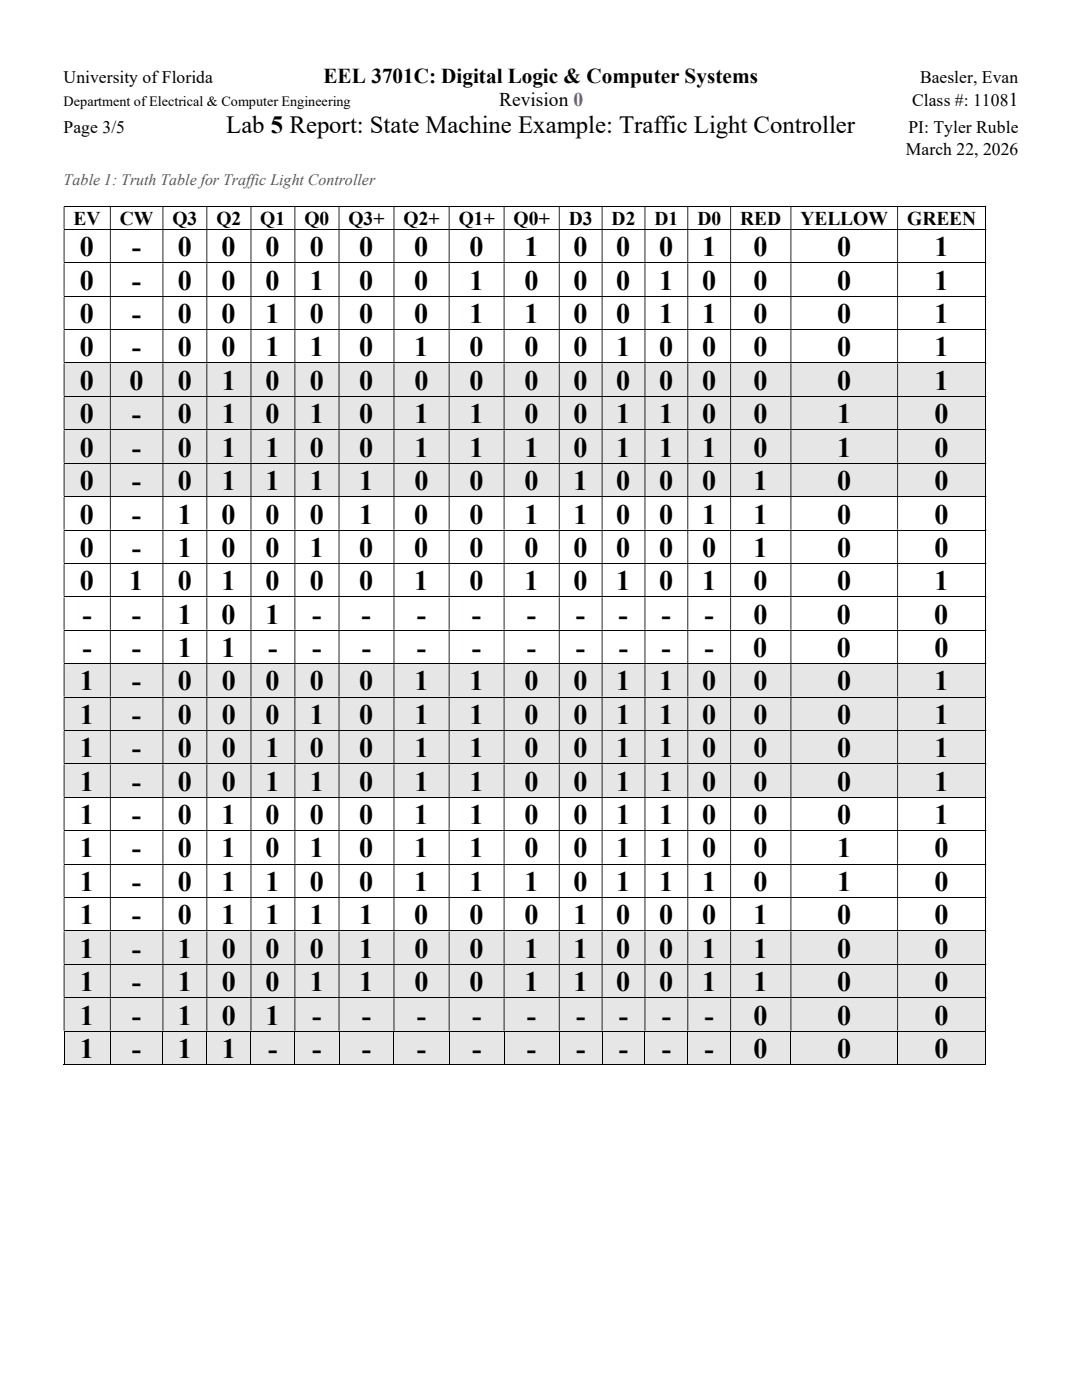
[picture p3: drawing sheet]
<svg xmlns="http://www.w3.org/2000/svg" width="216mm" height="279mm" viewBox="0 0 216 279" stroke-linecap="round" stroke-linejoin="round" font-family="sans-serif">
<defs><g id="words">
<g font-size="5.6">
<text x="16" y="51.1">0</text>
<text x="26.3" y="51.1">-</text>
<text x="35.5" y="51.1">0</text>
<text x="44.2" y="51.1">0</text>
<text x="53" y="51.1">0</text>
<text x="61.8" y="51.1">0</text>
<text x="71.7" y="51.1">0</text>
<text x="82.7" y="51.1">0</text>
<text x="93.7" y="51.1">0</text>
<text x="104.6" y="51.1">1</text>
<text x="114.4" y="51.1">0</text>
<text x="123" y="51.1">0</text>
<text x="131.5" y="51.1">0</text>
<text x="140.1" y="51.1">1</text>
<text x="150.4" y="51.1">0</text>
<text x="167.1" y="51.1">0</text>
<text x="186.4" y="51.1">1</text>
<text x="16" y="57.8">0</text>
<text x="26.3" y="57.8">-</text>
<text x="35.5" y="57.8">0</text>
<text x="44.2" y="57.8">0</text>
<text x="53" y="57.8">0</text>
<text x="61.8" y="57.8">1</text>
<text x="71.7" y="57.8">0</text>
<text x="82.7" y="57.8">0</text>
<text x="93.7" y="57.8">1</text>
<text x="104.6" y="57.8">0</text>
<text x="114.4" y="57.8">0</text>
<text x="123" y="57.8">0</text>
<text x="131.5" y="57.8">1</text>
<text x="140.1" y="57.8">0</text>
<text x="150.4" y="57.8">0</text>
<text x="167.1" y="57.8">0</text>
<text x="186.4" y="57.8">1</text>
<text x="16" y="64.5">0</text>
<text x="26.3" y="64.5">-</text>
<text x="35.5" y="64.5">0</text>
<text x="44.2" y="64.5">0</text>
<text x="53" y="64.5">1</text>
<text x="61.8" y="64.5">0</text>
<text x="71.7" y="64.5">0</text>
<text x="82.7" y="64.5">0</text>
<text x="93.7" y="64.5">1</text>
<text x="104.6" y="64.5">1</text>
<text x="114.4" y="64.5">0</text>
<text x="123" y="64.5">0</text>
<text x="131.5" y="64.5">1</text>
<text x="140.1" y="64.5">1</text>
<text x="150.4" y="64.5">0</text>
<text x="167.1" y="64.5">0</text>
<text x="186.4" y="64.5">1</text>
<text x="16" y="71.1">0</text>
<text x="26.3" y="71.1">-</text>
<text x="35.5" y="71.1">0</text>
<text x="44.2" y="71.1">0</text>
<text x="53" y="71.1">1</text>
<text x="61.8" y="71.1">1</text>
<text x="71.7" y="71.1">0</text>
<text x="82.7" y="71.1">1</text>
<text x="93.7" y="71.1">0</text>
<text x="104.6" y="71.1">0</text>
<text x="114.4" y="71.1">0</text>
<text x="123" y="71.1">1</text>
<text x="131.5" y="71.1">0</text>
<text x="140.1" y="71.1">0</text>
<text x="150.4" y="71.1">0</text>
<text x="167.1" y="71.1">0</text>
<text x="186.4" y="71.1">1</text>
<text x="16" y="77.8">0</text>
<text x="25.8" y="77.8">0</text>
<text x="35.5" y="77.8">0</text>
<text x="44.2" y="77.8">1</text>
<text x="53" y="77.8">0</text>
<text x="61.8" y="77.8">0</text>
<text x="71.7" y="77.8">0</text>
<text x="82.7" y="77.8">0</text>
<text x="93.7" y="77.8">0</text>
<text x="104.6" y="77.8">0</text>
<text x="114.4" y="77.8">0</text>
<text x="123" y="77.8">0</text>
<text x="131.5" y="77.8">0</text>
<text x="140.1" y="77.8">0</text>
<text x="150.4" y="77.8">0</text>
<text x="167" y="77.8">0</text>
<text x="186.5" y="77.8">1</text>
<text x="16" y="84.5">0</text>
<text x="26.3" y="84.5">-</text>
<text x="35.5" y="84.5">0</text>
<text x="44.2" y="84.5">1</text>
<text x="53" y="84.5">0</text>
<text x="61.8" y="84.5">1</text>
<text x="71.7" y="84.5">0</text>
<text x="82.7" y="84.5">1</text>
<text x="93.7" y="84.5">1</text>
<text x="104.6" y="84.5">0</text>
<text x="114.4" y="84.5">0</text>
<text x="123" y="84.5">1</text>
<text x="131.5" y="84.5">1</text>
<text x="140.1" y="84.5">0</text>
<text x="150.4" y="84.5">0</text>
<text x="167" y="84.5">1</text>
<text x="186.5" y="84.5">0</text>
<text x="16" y="91.1">0</text>
<text x="26.3" y="91.1">-</text>
<text x="35.5" y="91.1">0</text>
<text x="44.2" y="91.1">1</text>
<text x="53" y="91.1">1</text>
<text x="61.8" y="91.1">0</text>
<text x="71.7" y="91.1">0</text>
<text x="82.7" y="91.1">1</text>
<text x="93.7" y="91.1">1</text>
<text x="104.6" y="91.1">1</text>
<text x="114.4" y="91.1">0</text>
<text x="123" y="91.1">1</text>
<text x="131.5" y="91.1">1</text>
<text x="140.1" y="91.1">1</text>
<text x="150.4" y="91.1">0</text>
<text x="167" y="91.1">1</text>
<text x="186.5" y="91.1">0</text>
<text x="16" y="97.8">0</text>
<text x="26.3" y="97.8">-</text>
<text x="35.5" y="97.8">0</text>
<text x="44.2" y="97.8">1</text>
<text x="53" y="97.8">1</text>
<text x="61.8" y="97.8">1</text>
<text x="71.7" y="97.8">1</text>
<text x="82.7" y="97.8">0</text>
<text x="93.7" y="97.8">0</text>
<text x="104.6" y="97.8">0</text>
<text x="114.4" y="97.8">1</text>
<text x="123" y="97.8">0</text>
<text x="131.5" y="97.8">0</text>
<text x="140.1" y="97.8">0</text>
<text x="150.4" y="97.8">1</text>
<text x="167" y="97.8">0</text>
<text x="186.5" y="97.8">0</text>
<text x="16" y="104.5">0</text>
<text x="26.3" y="104.5">-</text>
<text x="35.5" y="104.5">1</text>
<text x="44.2" y="104.5">0</text>
<text x="53" y="104.5">0</text>
<text x="61.8" y="104.5">0</text>
<text x="71.7" y="104.5">1</text>
<text x="82.7" y="104.5">0</text>
<text x="93.7" y="104.5">0</text>
<text x="104.6" y="104.5">1</text>
<text x="114.4" y="104.5">1</text>
<text x="123" y="104.5">0</text>
<text x="131.5" y="104.5">0</text>
<text x="140.1" y="104.5">1</text>
<text x="150.4" y="104.5">1</text>
<text x="167.1" y="104.5">0</text>
<text x="186.4" y="104.5">0</text>
<text x="16" y="111.1">0</text>
<text x="26.3" y="111.1">-</text>
<text x="35.5" y="111.1">1</text>
<text x="44.2" y="111.1">0</text>
<text x="53" y="111.1">0</text>
<text x="61.8" y="111.1">1</text>
<text x="71.7" y="111.1">0</text>
<text x="82.7" y="111.1">0</text>
<text x="93.7" y="111.1">0</text>
<text x="104.6" y="111.1">0</text>
<text x="114.4" y="111.1">0</text>
<text x="123" y="111.1">0</text>
<text x="131.5" y="111.1">0</text>
<text x="140.1" y="111.1">0</text>
<text x="150.4" y="111.1">1</text>
<text x="167.1" y="111.1">0</text>
<text x="186.4" y="111.1">0</text>
<text x="16" y="117.8">0</text>
<text x="25.8" y="117.8">1</text>
<text x="35.5" y="117.8">0</text>
<text x="44.2" y="117.8">1</text>
<text x="53" y="117.8">0</text>
<text x="61.8" y="117.8">0</text>
<text x="71.7" y="117.8">0</text>
<text x="82.7" y="117.8">1</text>
<text x="93.7" y="117.8">0</text>
<text x="104.6" y="117.8">1</text>
<text x="114.4" y="117.8">0</text>
<text x="123" y="117.8">1</text>
<text x="131.5" y="117.8">0</text>
<text x="140.1" y="117.8">1</text>
<text x="150.4" y="117.8">0</text>
<text x="167.1" y="117.8">0</text>
<text x="186.4" y="117.8">1</text>
<text x="16.5" y="124.5">-</text>
<text x="26.3" y="124.5">-</text>
<text x="35.5" y="124.5">1</text>
<text x="44.2" y="124.5">0</text>
<text x="53" y="124.5">1</text>
<text x="62.3" y="124.5">-</text>
<text x="72.2" y="124.5">-</text>
<text x="83.2" y="124.5">-</text>
<text x="94.2" y="124.5">-</text>
<text x="105.1" y="124.5">-</text>
<text x="114.9" y="124.5">-</text>
<text x="123.4" y="124.5">-</text>
<text x="132" y="124.5">-</text>
<text x="140.6" y="124.5">-</text>
<text x="150.3" y="124.5">0</text>
<text x="167" y="124.5">0</text>
<text x="186.4" y="124.5">0</text>
<text x="16.5" y="131.1">-</text>
<text x="26.3" y="131.1">-</text>
<text x="35.5" y="131.1">1</text>
<text x="44.2" y="131.1">1</text>
<text x="53.5" y="131.1">-</text>
<text x="62.3" y="131.1">-</text>
<text x="72.2" y="131.1">-</text>
<text x="83.1" y="131.1">-</text>
<text x="94.2" y="131.1">-</text>
<text x="105.2" y="131.1">-</text>
<text x="114.9" y="131.1">-</text>
<text x="123.4" y="131.1">-</text>
<text x="132" y="131.1">-</text>
<text x="140.6" y="131.1">-</text>
<text x="150.3" y="131.1">0</text>
<text x="167" y="131.1">0</text>
<text x="186.4" y="131.1">0</text>
<text x="16" y="137.8">1</text>
<text x="26.3" y="137.8">-</text>
<text x="35.5" y="137.8">0</text>
<text x="44.2" y="137.8">0</text>
<text x="53" y="137.8">0</text>
<text x="61.8" y="137.8">0</text>
<text x="71.7" y="137.8">0</text>
<text x="82.7" y="137.8">1</text>
<text x="93.7" y="137.8">1</text>
<text x="104.6" y="137.8">0</text>
<text x="114.4" y="137.8">0</text>
<text x="123" y="137.8">1</text>
<text x="131.5" y="137.8">1</text>
<text x="140.1" y="137.8">0</text>
<text x="150.4" y="137.8">0</text>
<text x="167" y="137.8">0</text>
<text x="186.5" y="137.8">1</text>
<text x="16" y="144.5">1</text>
<text x="26.3" y="144.5">-</text>
<text x="35.5" y="144.5">0</text>
<text x="44.2" y="144.5">0</text>
<text x="53" y="144.5">0</text>
<text x="61.8" y="144.5">1</text>
<text x="71.7" y="144.5">0</text>
<text x="82.7" y="144.5">1</text>
<text x="93.7" y="144.5">1</text>
<text x="104.6" y="144.5">0</text>
<text x="114.4" y="144.5">0</text>
<text x="123" y="144.5">1</text>
<text x="131.5" y="144.5">1</text>
<text x="140.1" y="144.5">0</text>
<text x="150.4" y="144.5">0</text>
<text x="167" y="144.5">0</text>
<text x="186.5" y="144.5">1</text>
<text x="16" y="151.1">1</text>
<text x="26.3" y="151.1">-</text>
<text x="35.5" y="151.1">0</text>
<text x="44.2" y="151.1">0</text>
<text x="53" y="151.1">1</text>
<text x="61.8" y="151.1">0</text>
<text x="71.7" y="151.1">0</text>
<text x="82.7" y="151.1">1</text>
<text x="93.7" y="151.1">1</text>
<text x="104.6" y="151.1">0</text>
<text x="114.4" y="151.1">0</text>
<text x="123" y="151.1">1</text>
<text x="131.5" y="151.1">1</text>
<text x="140.1" y="151.1">0</text>
<text x="150.4" y="151.1">0</text>
<text x="167" y="151.1">0</text>
<text x="186.5" y="151.1">1</text>
<text x="16" y="157.8">1</text>
<text x="26.3" y="157.8">-</text>
<text x="35.5" y="157.8">0</text>
<text x="44.2" y="157.8">0</text>
<text x="53" y="157.8">1</text>
<text x="61.8" y="157.8">1</text>
<text x="71.7" y="157.8">0</text>
<text x="82.7" y="157.8">1</text>
<text x="93.7" y="157.8">1</text>
<text x="104.6" y="157.8">0</text>
<text x="114.4" y="157.8">0</text>
<text x="123" y="157.8">1</text>
<text x="131.5" y="157.8">1</text>
<text x="140.1" y="157.8">0</text>
<text x="150.4" y="157.8">0</text>
<text x="167" y="157.8">0</text>
<text x="186.5" y="157.8">1</text>
<text x="16" y="164.5">1</text>
<text x="26.3" y="164.5">-</text>
<text x="35.5" y="164.5">0</text>
<text x="44.2" y="164.5">1</text>
<text x="53" y="164.5">0</text>
<text x="61.8" y="164.5">0</text>
<text x="71.7" y="164.5">0</text>
<text x="82.7" y="164.5">1</text>
<text x="93.7" y="164.5">1</text>
<text x="104.6" y="164.5">0</text>
<text x="114.4" y="164.5">0</text>
<text x="123" y="164.5">1</text>
<text x="131.5" y="164.5">1</text>
<text x="140.1" y="164.5">0</text>
<text x="150.4" y="164.5">0</text>
<text x="167.1" y="164.5">0</text>
<text x="186.4" y="164.5">1</text>
<text x="16" y="171.1">1</text>
<text x="26.3" y="171.1">-</text>
<text x="35.5" y="171.1">0</text>
<text x="44.2" y="171.1">1</text>
<text x="53" y="171.1">0</text>
<text x="61.8" y="171.1">1</text>
<text x="71.7" y="171.1">0</text>
<text x="82.7" y="171.1">1</text>
<text x="93.7" y="171.1">1</text>
<text x="104.6" y="171.1">0</text>
<text x="114.4" y="171.1">0</text>
<text x="123" y="171.1">1</text>
<text x="131.5" y="171.1">1</text>
<text x="140.1" y="171.1">0</text>
<text x="150.4" y="171.1">0</text>
<text x="167.1" y="171.1">1</text>
<text x="186.4" y="171.1">0</text>
<text x="16" y="177.8">1</text>
<text x="26.3" y="177.8">-</text>
<text x="35.5" y="177.8">0</text>
<text x="44.2" y="177.8">1</text>
<text x="53" y="177.8">1</text>
<text x="61.8" y="177.8">0</text>
<text x="71.7" y="177.8">0</text>
<text x="82.7" y="177.8">1</text>
<text x="93.7" y="177.8">1</text>
<text x="104.6" y="177.8">1</text>
<text x="114.4" y="177.8">0</text>
<text x="123" y="177.8">1</text>
<text x="131.5" y="177.8">1</text>
<text x="140.1" y="177.8">1</text>
<text x="150.4" y="177.8">0</text>
<text x="167.1" y="177.8">1</text>
<text x="186.4" y="177.8">0</text>
<text x="16" y="184.4">1</text>
<text x="26.3" y="184.4">-</text>
<text x="35.5" y="184.4">0</text>
<text x="44.2" y="184.4">1</text>
<text x="53" y="184.4">1</text>
<text x="61.8" y="184.4">1</text>
<text x="71.7" y="184.4">1</text>
<text x="82.7" y="184.4">0</text>
<text x="93.7" y="184.4">0</text>
<text x="104.6" y="184.4">0</text>
<text x="114.4" y="184.4">1</text>
<text x="123" y="184.4">0</text>
<text x="131.5" y="184.4">0</text>
<text x="140.1" y="184.4">0</text>
<text x="150.4" y="184.4">1</text>
<text x="167.1" y="184.4">0</text>
<text x="186.4" y="184.4">0</text>
<text x="16" y="191.1">1</text>
<text x="26.3" y="191.1">-</text>
<text x="35.5" y="191.1">1</text>
<text x="44.2" y="191.1">0</text>
<text x="53" y="191.1">0</text>
<text x="61.8" y="191.1">0</text>
<text x="71.7" y="191.1">1</text>
<text x="82.7" y="191.1">0</text>
<text x="93.7" y="191.1">0</text>
<text x="104.6" y="191.1">1</text>
<text x="114.4" y="191.1">1</text>
<text x="123" y="191.1">0</text>
<text x="131.5" y="191.1">0</text>
<text x="140.1" y="191.1">1</text>
<text x="150.4" y="191.1">1</text>
<text x="167" y="191.1">0</text>
<text x="186.5" y="191.1">0</text>
<text x="16" y="197.8">1</text>
<text x="26.3" y="197.8">-</text>
<text x="35.5" y="197.8">1</text>
<text x="44.2" y="197.8">0</text>
<text x="53" y="197.8">0</text>
<text x="61.8" y="197.8">1</text>
<text x="71.7" y="197.8">1</text>
<text x="82.7" y="197.8">0</text>
<text x="93.7" y="197.8">0</text>
<text x="104.6" y="197.8">1</text>
<text x="114.4" y="197.8">1</text>
<text x="123" y="197.8">0</text>
<text x="131.5" y="197.8">0</text>
<text x="140.1" y="197.8">1</text>
<text x="150.4" y="197.8">1</text>
<text x="167" y="197.8">0</text>
<text x="186.5" y="197.8">0</text>
<text x="16" y="204.5">1</text>
<text x="26.3" y="204.5">-</text>
<text x="35.5" y="204.5">1</text>
<text x="44.2" y="204.5">0</text>
<text x="53" y="204.5">1</text>
<text x="62.3" y="204.5">-</text>
<text x="72.2" y="204.5">-</text>
<text x="83.2" y="204.5">-</text>
<text x="94.2" y="204.5">-</text>
<text x="105.2" y="204.5">-</text>
<text x="114.9" y="204.5">-</text>
<text x="123.5" y="204.5">-</text>
<text x="132" y="204.5">-</text>
<text x="140.6" y="204.5">-</text>
<text x="150.4" y="204.5">0</text>
<text x="167" y="204.5">0</text>
<text x="186.5" y="204.5">0</text>
<text x="16" y="211.1">1</text>
<text x="26.3" y="211.1">-</text>
<text x="35.5" y="211.1">1</text>
<text x="44.2" y="211.1">1</text>
<text x="53.5" y="211.1">-</text>
<text x="62.3" y="211.1">-</text>
<text x="72.2" y="211.1">-</text>
<text x="83.2" y="211.1">-</text>
<text x="94.2" y="211.1">-</text>
<text x="105.2" y="211.1">-</text>
<text x="114.9" y="211.1">-</text>
<text x="123.5" y="211.1">-</text>
<text x="132" y="211.1">-</text>
<text x="140.6" y="211.1">-</text>
<text x="150.4" y="211.1">0</text>
<text x="167" y="211.1">0</text>
<text x="186.5" y="211.1">0</text>
</g>
<text font-size="4.9" x="45.1" y="26.6">Lab 5 Report: State Machine Example: Traffic Light Controller</text>
<text font-size="4.2" x="64.6" y="16.6">EEL 3701C: Digital Logic &amp; Computer Systems</text>
<g font-size="3.9">
<text x="99.6" y="21.2">Revision 0</text>
<text x="14.7" y="44.8">EV</text>
<text x="23.9" y="44.8">CW</text>
<text x="34.4" y="44.8">Q3</text>
<text x="43.2" y="44.8">Q2</text>
<text x="51.9" y="44.8">Q1</text>
<text x="60.7" y="44.8">Q0</text>
<text x="69.5" y="44.8">Q3+</text>
<text x="80.5" y="44.8">Q2+</text>
<text x="91.5" y="44.8">Q1+</text>
<text x="102.5" y="44.8">Q0+</text>
<text x="113.5" y="44.8">D3</text>
<text x="122" y="44.8">D2</text>
<text x="130.6" y="44.8">D1</text>
<text x="139.1" y="44.8">D0</text>
<text x="147.7" y="44.8">RED</text>
<text x="159.7" y="44.8">YELLOW</text>
<text x="181" y="44.8">GREEN</text>
</g>
<g font-size="3.5">
<text x="12.7" y="16.6">University of Florida</text>
<text x="183.6" y="16.6">Baesler, Evan</text>
<text x="182" y="21.2">Class #: 11081</text>
<text x="12.7" y="26.6">Page 3/5</text>
<text x="181.3" y="26.6">PI: Tyler Ruble</text>
<text x="180.8" y="31">March 22, 2026</text>
</g>
<text font-size="3.2" fill="#44546a" x="12.7" y="36.9">Table 1: Truth Table for Traffic Light Controller</text>
<text font-size="2.8" x="12.7" y="21.2">Department of Electrical &amp; Computer Engineering</text>
</g></defs>
<path d="M12.7 41.1h183.9M12.7 45.8h183.9M12.7 52.5h183.9M12.7 59.1h183.9M196.7 41.2v4.5M196.7 45.9v6.5M196.7 52.5v6.6M196.7 59.2v6.5M12.7 65.8h183.9M196.7 65.9v6.4" fill="none" stroke="#000" stroke-width=".2"/>
<g fill="#000">
<path d="M196.6 41.1h.2v.1h-.2zM12.7 41.2h.2v4.5h-.2zM21.9 41.2h.2v4.5h-.2zM32.4 41.2h.2v4.5h-.2zM41.2 41.2h.2v4.5h-.2zM50 41.2h.2v4.5h-.2zM58.8 41.2h.1v4.5h-.1zM67.6 41.2h.1v4.5h-.1zM78.5 41.2h.2v4.5h-.2zM89.5 41.2h.2v4.5h-.2zM100.5 41.2h.2v4.5h-.2zM111.5 41.2h.2v4.5h-.2zM120.1 41.2h.1v4.5h-.1zM128.6 41.2h.2v4.5h-.2zM137.2 41.2h.1v4.5h-.1zM145.7 41.2h.2v4.5h-.2zM157.7 41.2h.2v4.5h-.2zM179 41.2h.2v4.5h-.2z" fill-rule="evenodd"/>
<path d="M196.6 45.7h.2v.2h-.2zM12.7 45.9h.2v6.5h-.2zM21.9 45.9h.2v6.5h-.2zM32.4 45.9h.2v6.5h-.2zM41.2 45.9h.2v6.5h-.2zM50 45.9h.2v6.5h-.2zM58.8 45.9h.1v6.5h-.1zM67.6 45.9h.1v6.5h-.1zM78.5 45.9h.2v6.5h-.2zM89.5 45.9h.2v6.5h-.2zM100.5 45.9h.2v6.5h-.2zM111.5 45.9h.2v6.5h-.2zM120.1 45.9h.1v6.5h-.1zM128.6 45.9h.2v6.5h-.2zM137.2 45.9h.1v6.5h-.1zM145.7 45.9h.2v6.5h-.2zM157.7 45.9h.2v6.5h-.2zM179 45.9h.2v6.5h-.2z" fill-rule="evenodd"/>
<path d="M196.6 52.4h.2v.1h-.2zM12.7 52.5h.2v6.6h-.2zM21.9 52.5h.2v6.6h-.2zM32.4 52.5h.2v6.6h-.2zM41.2 52.5h.2v6.6h-.2zM50 52.5h.2v6.6h-.2zM58.8 52.5h.1v6.6h-.1zM67.6 52.5h.1v6.6h-.1zM78.5 52.5h.2v6.6h-.2zM89.5 52.5h.2v6.6h-.2zM100.5 52.5h.2v6.6h-.2zM111.5 52.5h.2v6.6h-.2zM120.1 52.5h.1v6.6h-.1zM128.6 52.5h.2v6.6h-.2zM137.2 52.5h.1v6.6h-.1zM145.7 52.5h.2v6.6h-.2zM157.7 52.5h.2v6.6h-.2zM179 52.5h.2v6.6h-.2z" fill-rule="evenodd"/>
<path d="M196.6 59.1h.2v.1h-.2zM12.7 59.2h.2v6.5h-.2zM21.9 59.2h.2v6.5h-.2zM32.4 59.2h.2v6.5h-.2zM41.2 59.2h.2v6.5h-.2zM50 59.2h.2v6.5h-.2zM58.8 59.2h.1v6.5h-.1zM67.6 59.2h.1v6.5h-.1zM78.5 59.2h.2v6.5h-.2zM89.5 59.2h.2v6.5h-.2zM100.5 59.2h.2v6.5h-.2zM111.5 59.2h.2v6.5h-.2zM120.1 59.2h.1v6.5h-.1zM128.6 59.2h.2v6.5h-.2zM137.2 59.2h.1v6.5h-.1zM145.7 59.2h.2v6.5h-.2zM157.7 59.2h.2v6.5h-.2zM179 59.2h.2v6.5h-.2z" fill-rule="evenodd"/>
<path d="M196.6 65.7h.2v.2h-.2zM12.7 65.9h.2v6.4h-.2zM21.9 65.9h.2v6.4h-.2zM32.4 65.9h.2v6.4h-.2zM41.2 65.9h.2v6.4h-.2zM50 65.9h.2v6.4h-.2zM58.8 65.9h.1v6.4h-.1zM67.6 65.9h.1v6.4h-.1zM78.5 65.9h.2v6.4h-.2zM89.5 65.9h.2v6.4h-.2zM100.5 65.9h.2v6.4h-.2zM111.5 65.9h.2v6.4h-.2zM120.1 65.9h.1v6.4h-.1zM128.6 65.9h.2v6.4h-.2zM137.2 65.9h.1v6.4h-.1zM145.7 65.9h.2v6.4h-.2zM157.7 65.9h.2v6.4h-.2zM179 65.9h.2v6.4h-.2z" fill-rule="evenodd"/>
</g>
<g fill="#e7e6e6">
<path d="M12.9 72.6h9v6.4h-9z" fill-rule="evenodd"/>
<path d="M22.1 72.6h10.3v6.4h-10.3z" fill-rule="evenodd"/>
<path d="M32.6 72.6h8.6v6.4h-8.6z" fill-rule="evenodd"/>
<path d="M41.4 72.6h8.6v6.4h-8.6z" fill-rule="evenodd"/>
<path d="M50.2 72.6h8.6v6.4h-8.6z" fill-rule="evenodd"/>
<path d="M58.9 72.6h8.6v6.4h-8.6z" fill-rule="evenodd"/>
<path d="M67.7 72.6h10.8v6.4h-10.8z" fill-rule="evenodd"/>
<path d="M78.7 72.6h10.8v6.4h-10.8z" fill-rule="evenodd"/>
<path d="M89.7 72.6h10.8v6.4h-10.8z" fill-rule="evenodd"/>
<path d="M100.7 72.6h10.8v6.4h-10.8z" fill-rule="evenodd"/>
<path d="M111.7 72.6h8.4v6.4h-8.4z" fill-rule="evenodd"/>
<path d="M120.2 72.6h8.4v6.4h-8.4z" fill-rule="evenodd"/>
<path d="M128.8 72.6h8.4v6.4h-8.4z" fill-rule="evenodd"/>
<path d="M137.3 72.6h8.4v6.4h-8.4z" fill-rule="evenodd"/>
<path d="M145.9 72.6h11.8v6.4h-11.8z" fill-rule="evenodd"/>
<path d="M157.9 72.6h21.1v6.4h-21.1z" fill-rule="evenodd"/>
<path d="M179.2 72.6h17.4v6.4h-17.4z" fill-rule="evenodd"/>
</g>
<path d="M12.7 72.4h183.9M196.7 72.5v6.5" fill="none" stroke="#000" stroke-width=".2"/>
<path d="M196.6 72.3h.2v.2h-.2zM12.7 72.5h.2v6.5h-.2zM21.9 72.5h.2v6.5h-.2zM32.4 72.5h.2v6.5h-.2zM41.2 72.5h.2v6.5h-.2zM50 72.5h.2v6.5h-.2zM58.8 72.5h.1v6.5h-.1zM67.6 72.5h.1v6.5h-.1zM78.5 72.5h.2v6.5h-.2zM89.5 72.5h.2v6.5h-.2zM100.5 72.5h.2v6.5h-.2zM111.5 72.5h.2v6.5h-.2zM120.1 72.5h.1v6.5h-.1zM128.6 72.5h.2v6.5h-.2zM137.2 72.5h.1v6.5h-.1zM145.7 72.5h.2v6.5h-.2zM157.7 72.5h.2v6.5h-.2zM179 72.5h.2v6.5h-.2z" fill-rule="evenodd" fill="#000"/>
<g fill="#e7e6e6">
<path d="M12.9 79.2h9v6.5h-9z" fill-rule="evenodd"/>
<path d="M22.1 79.2h10.3v6.5h-10.3z" fill-rule="evenodd"/>
<path d="M32.6 79.2h8.6v6.5h-8.6z" fill-rule="evenodd"/>
<path d="M41.4 79.2h8.6v6.5h-8.6z" fill-rule="evenodd"/>
<path d="M50.2 79.2h8.6v6.5h-8.6z" fill-rule="evenodd"/>
<path d="M58.9 79.2h8.6v6.5h-8.6z" fill-rule="evenodd"/>
<path d="M67.7 79.2h10.8v6.5h-10.8z" fill-rule="evenodd"/>
<path d="M78.7 79.2h10.8v6.5h-10.8z" fill-rule="evenodd"/>
<path d="M89.7 79.2h10.8v6.5h-10.8z" fill-rule="evenodd"/>
<path d="M100.7 79.2h10.8v6.5h-10.8z" fill-rule="evenodd"/>
<path d="M111.7 79.2h8.4v6.5h-8.4z" fill-rule="evenodd"/>
<path d="M120.2 79.2h8.4v6.5h-8.4z" fill-rule="evenodd"/>
<path d="M128.8 79.2h8.4v6.5h-8.4z" fill-rule="evenodd"/>
<path d="M137.3 79.2h8.4v6.5h-8.4z" fill-rule="evenodd"/>
<path d="M145.9 79.2h11.8v6.5h-11.8z" fill-rule="evenodd"/>
<path d="M157.9 79.2h21.1v6.5h-21.1z" fill-rule="evenodd"/>
<path d="M179.2 79.2h17.4v6.5h-17.4z" fill-rule="evenodd"/>
</g>
<path d="M12.7 79.1h183.9M196.7 79.2v6.5" fill="none" stroke="#000" stroke-width=".2"/>
<path d="M196.6 79h.2v.2h-.2zM12.7 79.2h.2v6.5h-.2zM21.9 79.2h.2v6.5h-.2zM32.4 79.2h.2v6.5h-.2zM41.2 79.2h.2v6.5h-.2zM50 79.2h.2v6.5h-.2zM58.8 79.2h.1v6.5h-.1zM67.6 79.2h.1v6.5h-.1zM78.5 79.2h.2v6.5h-.2zM89.5 79.2h.2v6.5h-.2zM100.5 79.2h.2v6.5h-.2zM111.5 79.2h.2v6.5h-.2zM120.1 79.2h.1v6.5h-.1zM128.6 79.2h.2v6.5h-.2zM137.2 79.2h.1v6.5h-.1zM145.7 79.2h.2v6.5h-.2zM157.7 79.2h.2v6.5h-.2zM179 79.2h.2v6.5h-.2z" fill-rule="evenodd" fill="#000"/>
<g fill="#e7e6e6">
<path d="M12.9 85.9h9v6.5h-9z" fill-rule="evenodd"/>
<path d="M22.1 85.9h10.3v6.5h-10.3z" fill-rule="evenodd"/>
<path d="M32.6 85.9h8.6v6.5h-8.6z" fill-rule="evenodd"/>
<path d="M41.4 85.9h8.6v6.5h-8.6z" fill-rule="evenodd"/>
<path d="M50.2 85.9h8.6v6.5h-8.6z" fill-rule="evenodd"/>
<path d="M58.9 85.9h8.6v6.5h-8.6z" fill-rule="evenodd"/>
<path d="M67.7 85.9h10.8v6.5h-10.8z" fill-rule="evenodd"/>
<path d="M78.7 85.9h10.8v6.5h-10.8z" fill-rule="evenodd"/>
<path d="M89.7 85.9h10.8v6.5h-10.8z" fill-rule="evenodd"/>
<path d="M100.7 85.9h10.8v6.5h-10.8z" fill-rule="evenodd"/>
<path d="M111.7 85.9h8.4v6.5h-8.4z" fill-rule="evenodd"/>
<path d="M120.2 85.9h8.4v6.5h-8.4z" fill-rule="evenodd"/>
<path d="M128.8 85.9h8.4v6.5h-8.4z" fill-rule="evenodd"/>
<path d="M137.3 85.9h8.4v6.5h-8.4z" fill-rule="evenodd"/>
<path d="M145.9 85.9h11.8v6.5h-11.8z" fill-rule="evenodd"/>
<path d="M157.9 85.9h21.1v6.5h-21.1z" fill-rule="evenodd"/>
<path d="M179.2 85.9h17.4v6.5h-17.4z" fill-rule="evenodd"/>
</g>
<path d="M12.7 85.8h183.9M196.7 85.9v6.5" fill="none" stroke="#000" stroke-width=".2"/>
<path d="M196.6 85.7h.2v.2h-.2zM12.7 85.9h.2v6.5h-.2zM21.9 85.9h.2v6.5h-.2zM32.4 85.9h.2v6.5h-.2zM41.2 85.9h.2v6.5h-.2zM50 85.9h.2v6.5h-.2zM58.8 85.9h.1v6.5h-.1zM67.6 85.9h.1v6.5h-.1zM78.5 85.9h.2v6.5h-.2zM89.5 85.9h.2v6.5h-.2zM100.5 85.9h.2v6.5h-.2zM111.5 85.9h.2v6.5h-.2zM120.1 85.9h.1v6.5h-.1zM128.6 85.9h.2v6.5h-.2zM137.2 85.9h.1v6.5h-.1zM145.7 85.9h.2v6.5h-.2zM157.7 85.9h.2v6.5h-.2zM179 85.9h.2v6.5h-.2z" fill-rule="evenodd" fill="#000"/>
<g fill="#e7e6e6">
<path d="M12.9 92.5h9v6.5h-9z" fill-rule="evenodd"/>
<path d="M22.1 92.5h10.3v6.5h-10.3z" fill-rule="evenodd"/>
<path d="M32.6 92.5h8.6v6.5h-8.6z" fill-rule="evenodd"/>
<path d="M41.4 92.5h8.6v6.5h-8.6z" fill-rule="evenodd"/>
<path d="M50.2 92.5h8.6v6.5h-8.6z" fill-rule="evenodd"/>
<path d="M58.9 92.5h8.6v6.5h-8.6z" fill-rule="evenodd"/>
<path d="M67.7 92.5h10.8v6.5h-10.8z" fill-rule="evenodd"/>
<path d="M78.7 92.5h10.8v6.5h-10.8z" fill-rule="evenodd"/>
<path d="M89.7 92.5h10.8v6.5h-10.8z" fill-rule="evenodd"/>
<path d="M100.7 92.5h10.8v6.5h-10.8z" fill-rule="evenodd"/>
<path d="M111.7 92.5h8.4v6.5h-8.4z" fill-rule="evenodd"/>
<path d="M120.2 92.5h8.4v6.5h-8.4z" fill-rule="evenodd"/>
<path d="M128.8 92.5h8.4v6.5h-8.4z" fill-rule="evenodd"/>
<path d="M137.3 92.5h8.4v6.5h-8.4z" fill-rule="evenodd"/>
<path d="M145.9 92.5h11.8v6.5h-11.8z" fill-rule="evenodd"/>
<path d="M157.9 92.5h21.1v6.5h-21.1z" fill-rule="evenodd"/>
<path d="M179.2 92.5h17.4v6.5h-17.4z" fill-rule="evenodd"/>
</g>
<path d="M12.7 92.5h183.9M12.7 99.1h183.9M196.7 92.5v6.5M196.7 99.2v6.5M12.7 105.8h183.9M12.7 112.4h183.9M12.7 119.1h183.9M196.7 105.9v6.5M196.7 112.5v6.5M196.7 119.2v6.5M12.7 125.8h183.9M196.7 125.9v6.5" fill="none" stroke="#000" stroke-width=".2"/>
<g fill="#000">
<path d="M196.6 92.4h.2v.1h-.2zM12.7 92.5h.2v6.5h-.2zM21.9 92.5h.2v6.5h-.2zM32.4 92.5h.2v6.5h-.2zM41.2 92.5h.2v6.5h-.2zM50 92.5h.2v6.5h-.2zM58.8 92.5h.1v6.5h-.1zM67.6 92.5h.1v6.5h-.1zM78.5 92.5h.2v6.5h-.2zM89.5 92.5h.2v6.5h-.2zM100.5 92.5h.2v6.5h-.2zM111.5 92.5h.2v6.5h-.2zM120.1 92.5h.1v6.5h-.1zM128.6 92.5h.2v6.5h-.2zM137.2 92.5h.1v6.5h-.1zM145.7 92.5h.2v6.5h-.2zM157.7 92.5h.2v6.5h-.2zM179 92.5h.2v6.5h-.2z" fill-rule="evenodd"/>
<path d="M196.6 99h.2v.2h-.2zM12.7 99.2h.2v6.5h-.2zM21.9 99.2h.2v6.5h-.2zM32.4 99.2h.2v6.5h-.2zM41.2 99.2h.2v6.5h-.2zM50 99.2h.2v6.5h-.2zM58.8 99.2h.1v6.5h-.1zM67.6 99.2h.1v6.5h-.1zM78.5 99.2h.2v6.5h-.2zM89.5 99.2h.2v6.5h-.2zM100.5 99.2h.2v6.5h-.2zM111.5 99.2h.2v6.5h-.2zM120.1 99.2h.1v6.5h-.1zM128.6 99.2h.2v6.5h-.2zM137.2 99.2h.1v6.5h-.1zM145.7 99.2h.2v6.5h-.2zM157.7 99.2h.2v6.5h-.2zM179 99.2h.2v6.5h-.2z" fill-rule="evenodd"/>
<path d="M196.6 105.7h.2v.2h-.2zM12.7 105.9h.2v6.5h-.2zM21.9 105.9h.2v6.5h-.2zM32.4 105.9h.2v6.5h-.2zM41.2 105.9h.2v6.5h-.2zM50 105.9h.2v6.5h-.2zM58.8 105.9h.1v6.5h-.1zM67.6 105.9h.1v6.5h-.1zM78.5 105.9h.2v6.5h-.2zM89.5 105.9h.2v6.5h-.2zM100.5 105.9h.2v6.5h-.2zM111.5 105.9h.2v6.5h-.2zM120.1 105.9h.1v6.5h-.1zM128.6 105.9h.2v6.5h-.2zM137.2 105.9h.1v6.5h-.1zM145.7 105.9h.2v6.5h-.2zM157.7 105.9h.2v6.5h-.2zM179 105.9h.2v6.5h-.2z" fill-rule="evenodd"/>
<path d="M196.6 112.4h.2v.1h-.2zM12.7 112.5h.2v6.5h-.2zM21.9 112.5h.2v6.5h-.2zM32.4 112.5h.2v6.5h-.2zM41.2 112.5h.2v6.5h-.2zM50 112.5h.2v6.5h-.2zM58.8 112.5h.1v6.5h-.1zM67.6 112.5h.1v6.5h-.1zM78.5 112.5h.2v6.5h-.2zM89.5 112.5h.2v6.5h-.2zM100.5 112.5h.2v6.5h-.2zM111.5 112.5h.2v6.5h-.2zM120.1 112.5h.1v6.5h-.1zM128.6 112.5h.2v6.5h-.2zM137.2 112.5h.1v6.5h-.1zM145.7 112.5h.2v6.5h-.2zM157.7 112.5h.2v6.5h-.2zM179 112.5h.2v6.5h-.2z" fill-rule="evenodd"/>
<path d="M196.6 119h.2v.2h-.2zM12.7 119.2h.2v6.5h-.2zM21.9 119.2h.2v6.5h-.2zM32.4 119.2h.2v6.5h-.2zM41.2 119.2h.2v6.5h-.2zM50 119.2h.2v6.5h-.2zM58.8 119.2h.1v6.5h-.1zM67.6 119.2h.1v6.5h-.1zM78.5 119.2h.2v6.5h-.2zM89.5 119.2h.2v6.5h-.2zM100.5 119.2h.2v6.5h-.2zM111.5 119.2h.2v6.5h-.2zM120.1 119.2h.1v6.5h-.1zM128.6 119.2h.2v6.5h-.2zM137.2 119.2h.1v6.5h-.1zM145.7 119.2h.2v6.5h-.2zM157.7 119.2h.2v6.5h-.2zM179 119.2h.2v6.5h-.2z" fill-rule="evenodd"/>
<path d="M196.6 125.7h.2v.2h-.2zM12.7 125.9h.2v6.5h-.2zM21.9 125.9h.2v6.5h-.2zM32.4 125.9h.2v6.5h-.2zM41.2 125.9h.2v6.5h-.2zM50 125.9h.2v6.5h-.2zM58.8 125.9h.1v6.5h-.1zM67.6 125.9h.1v6.5h-.1zM78.5 125.9h.2v6.5h-.2zM89.5 125.9h.2v6.5h-.2zM100.5 125.9h.2v6.5h-.2zM111.5 125.9h.2v6.5h-.2zM120.1 125.9h.1v6.5h-.1zM128.6 125.9h.2v6.5h-.2zM137.2 125.9h.1v6.5h-.1zM145.7 125.9h.2v6.5h-.2zM157.7 125.9h.2v6.5h-.2zM179 125.9h.2v6.5h-.2z" fill-rule="evenodd"/>
</g>
<g fill="#e7e6e6">
<path d="M12.9 132.5h9v6.5h-9z" fill-rule="evenodd"/>
<path d="M22.1 132.5h10.3v6.5h-10.3z" fill-rule="evenodd"/>
<path d="M32.6 132.5h8.6v6.5h-8.6z" fill-rule="evenodd"/>
<path d="M41.4 132.5h8.6v6.5h-8.6z" fill-rule="evenodd"/>
<path d="M50.2 132.5h8.6v6.5h-8.6z" fill-rule="evenodd"/>
<path d="M58.9 132.5h8.6v6.5h-8.6z" fill-rule="evenodd"/>
<path d="M67.7 132.5h10.8v6.5h-10.8z" fill-rule="evenodd"/>
<path d="M78.7 132.5h10.8v6.5h-10.8z" fill-rule="evenodd"/>
<path d="M89.7 132.5h10.8v6.5h-10.8z" fill-rule="evenodd"/>
<path d="M100.7 132.5h10.8v6.5h-10.8z" fill-rule="evenodd"/>
<path d="M111.7 132.5h8.4v6.5h-8.4z" fill-rule="evenodd"/>
<path d="M120.2 132.5h8.4v6.5h-8.4z" fill-rule="evenodd"/>
<path d="M128.8 132.5h8.4v6.5h-8.4z" fill-rule="evenodd"/>
<path d="M137.3 132.5h8.4v6.5h-8.4z" fill-rule="evenodd"/>
<path d="M145.9 132.5h11.8v6.5h-11.8z" fill-rule="evenodd"/>
<path d="M157.9 132.5h21.1v6.5h-21.1z" fill-rule="evenodd"/>
<path d="M179.2 132.5h17.4v6.5h-17.4z" fill-rule="evenodd"/>
</g>
<path d="M12.7 132.5h183.9M196.7 132.5v6.5" fill="none" stroke="#000" stroke-width=".2"/>
<path d="M196.6 132.4h.2v.1h-.2zM12.7 132.5h.2v6.5h-.2zM21.9 132.5h.2v6.5h-.2zM32.4 132.5h.2v6.5h-.2zM41.2 132.5h.2v6.5h-.2zM50 132.5h.2v6.5h-.2zM58.8 132.5h.1v6.5h-.1zM67.6 132.5h.1v6.5h-.1zM78.5 132.5h.2v6.5h-.2zM89.5 132.5h.2v6.5h-.2zM100.5 132.5h.2v6.5h-.2zM111.5 132.5h.2v6.5h-.2zM120.1 132.5h.1v6.5h-.1zM128.6 132.5h.2v6.5h-.2zM137.2 132.5h.1v6.5h-.1zM145.7 132.5h.2v6.5h-.2zM157.7 132.5h.2v6.5h-.2zM179 132.5h.2v6.5h-.2z" fill-rule="evenodd" fill="#000"/>
<g fill="#e7e6e6">
<path d="M12.9 139.2h9v6.5h-9z" fill-rule="evenodd"/>
<path d="M22.1 139.2h10.3v6.5h-10.3z" fill-rule="evenodd"/>
<path d="M32.6 139.2h8.6v6.5h-8.6z" fill-rule="evenodd"/>
<path d="M41.4 139.2h8.6v6.5h-8.6z" fill-rule="evenodd"/>
<path d="M50.2 139.2h8.6v6.5h-8.6z" fill-rule="evenodd"/>
<path d="M58.9 139.2h8.6v6.5h-8.6z" fill-rule="evenodd"/>
<path d="M67.7 139.2h10.8v6.5h-10.8z" fill-rule="evenodd"/>
<path d="M78.7 139.2h10.8v6.5h-10.8z" fill-rule="evenodd"/>
<path d="M89.7 139.2h10.8v6.5h-10.8z" fill-rule="evenodd"/>
<path d="M100.7 139.2h10.8v6.5h-10.8z" fill-rule="evenodd"/>
<path d="M111.7 139.2h8.4v6.5h-8.4z" fill-rule="evenodd"/>
<path d="M120.2 139.2h8.4v6.5h-8.4z" fill-rule="evenodd"/>
<path d="M128.8 139.2h8.4v6.5h-8.4z" fill-rule="evenodd"/>
<path d="M137.3 139.2h8.4v6.5h-8.4z" fill-rule="evenodd"/>
<path d="M145.9 139.2h11.8v6.5h-11.8z" fill-rule="evenodd"/>
<path d="M157.9 139.2h21.1v6.5h-21.1z" fill-rule="evenodd"/>
<path d="M179.2 139.2h17.4v6.5h-17.4z" fill-rule="evenodd"/>
</g>
<path d="M12.7 139.1h183.9M196.7 139.2v6.5" fill="none" stroke="#000" stroke-width=".2"/>
<path d="M196.6 139h.2v.2h-.2zM12.7 139.2h.2v6.5h-.2zM21.9 139.2h.2v6.5h-.2zM32.4 139.2h.2v6.5h-.2zM41.2 139.2h.2v6.5h-.2zM50 139.2h.2v6.5h-.2zM58.8 139.2h.1v6.5h-.1zM67.6 139.2h.1v6.5h-.1zM78.5 139.2h.2v6.5h-.2zM89.5 139.2h.2v6.5h-.2zM100.5 139.2h.2v6.5h-.2zM111.5 139.2h.2v6.5h-.2zM120.1 139.2h.1v6.5h-.1zM128.6 139.2h.2v6.5h-.2zM137.2 139.2h.1v6.5h-.1zM145.7 139.2h.2v6.5h-.2zM157.7 139.2h.2v6.5h-.2zM179 139.2h.2v6.5h-.2z" fill-rule="evenodd" fill="#000"/>
<g fill="#e7e6e6">
<path d="M12.9 145.9h9v6.5h-9z" fill-rule="evenodd"/>
<path d="M22.1 145.9h10.3v6.5h-10.3z" fill-rule="evenodd"/>
<path d="M32.6 145.9h8.6v6.5h-8.6z" fill-rule="evenodd"/>
<path d="M41.4 145.9h8.6v6.5h-8.6z" fill-rule="evenodd"/>
<path d="M50.2 145.9h8.6v6.5h-8.6z" fill-rule="evenodd"/>
<path d="M58.9 145.9h8.6v6.5h-8.6z" fill-rule="evenodd"/>
<path d="M67.7 145.9h10.8v6.5h-10.8z" fill-rule="evenodd"/>
<path d="M78.7 145.9h10.8v6.5h-10.8z" fill-rule="evenodd"/>
<path d="M89.7 145.9h10.8v6.5h-10.8z" fill-rule="evenodd"/>
<path d="M100.7 145.9h10.8v6.5h-10.8z" fill-rule="evenodd"/>
<path d="M111.7 145.9h8.4v6.5h-8.4z" fill-rule="evenodd"/>
<path d="M120.2 145.9h8.4v6.5h-8.4z" fill-rule="evenodd"/>
<path d="M128.8 145.9h8.4v6.5h-8.4z" fill-rule="evenodd"/>
<path d="M137.3 145.9h8.4v6.5h-8.4z" fill-rule="evenodd"/>
<path d="M145.9 145.9h11.8v6.5h-11.8z" fill-rule="evenodd"/>
<path d="M157.9 145.9h21.1v6.5h-21.1z" fill-rule="evenodd"/>
<path d="M179.2 145.9h17.4v6.5h-17.4z" fill-rule="evenodd"/>
</g>
<path d="M12.7 145.8h183.9M196.7 145.9v6.5" fill="none" stroke="#000" stroke-width=".2"/>
<path d="M196.6 145.7h.2v.2h-.2zM12.7 145.9h.2v6.5h-.2zM21.9 145.9h.2v6.5h-.2zM32.4 145.9h.2v6.5h-.2zM41.2 145.9h.2v6.5h-.2zM50 145.9h.2v6.5h-.2zM58.8 145.9h.1v6.5h-.1zM67.6 145.9h.1v6.5h-.1zM78.5 145.9h.2v6.5h-.2zM89.5 145.9h.2v6.5h-.2zM100.5 145.9h.2v6.5h-.2zM111.5 145.9h.2v6.5h-.2zM120.1 145.9h.1v6.5h-.1zM128.6 145.9h.2v6.5h-.2zM137.2 145.9h.1v6.5h-.1zM145.7 145.9h.2v6.5h-.2zM157.7 145.9h.2v6.5h-.2zM179 145.9h.2v6.5h-.2z" fill-rule="evenodd" fill="#000"/>
<g fill="#e7e6e6">
<path d="M12.9 152.5h9v6.5h-9z" fill-rule="evenodd"/>
<path d="M22.1 152.5h10.3v6.5h-10.3z" fill-rule="evenodd"/>
<path d="M32.6 152.5h8.6v6.5h-8.6z" fill-rule="evenodd"/>
<path d="M41.4 152.5h8.6v6.5h-8.6z" fill-rule="evenodd"/>
<path d="M50.2 152.5h8.6v6.5h-8.6z" fill-rule="evenodd"/>
<path d="M58.9 152.5h8.6v6.5h-8.6z" fill-rule="evenodd"/>
<path d="M67.7 152.5h10.8v6.5h-10.8z" fill-rule="evenodd"/>
<path d="M78.7 152.5h10.8v6.5h-10.8z" fill-rule="evenodd"/>
<path d="M89.7 152.5h10.8v6.5h-10.8z" fill-rule="evenodd"/>
<path d="M100.7 152.5h10.8v6.5h-10.8z" fill-rule="evenodd"/>
<path d="M111.7 152.5h8.4v6.5h-8.4z" fill-rule="evenodd"/>
<path d="M120.2 152.5h8.4v6.5h-8.4z" fill-rule="evenodd"/>
<path d="M128.8 152.5h8.4v6.5h-8.4z" fill-rule="evenodd"/>
<path d="M137.3 152.5h8.4v6.5h-8.4z" fill-rule="evenodd"/>
<path d="M145.9 152.5h11.8v6.5h-11.8z" fill-rule="evenodd"/>
<path d="M157.9 152.5h21.1v6.5h-21.1z" fill-rule="evenodd"/>
<path d="M179.2 152.5h17.4v6.5h-17.4z" fill-rule="evenodd"/>
</g>
<path d="M12.7 152.4h183.9M12.7 159.1h183.9M196.7 152.5v6.5M196.7 159.2v6.5M12.7 165.8h183.9M12.7 172.5h183.9M12.7 179.1h183.9M196.7 165.9v6.5M196.7 172.6v6.4M196.7 179.2v6.5" fill="none" stroke="#000" stroke-width=".2"/>
<g fill="#000">
<path d="M196.6 152.4h.2v.1h-.2zM12.7 152.5h.2v6.5h-.2zM21.9 152.5h.2v6.5h-.2zM32.4 152.5h.2v6.5h-.2zM41.2 152.5h.2v6.5h-.2zM50 152.5h.2v6.5h-.2zM58.8 152.5h.1v6.5h-.1zM67.6 152.5h.1v6.5h-.1zM78.5 152.5h.2v6.5h-.2zM89.5 152.5h.2v6.5h-.2zM100.5 152.5h.2v6.5h-.2zM111.5 152.5h.2v6.5h-.2zM120.1 152.5h.1v6.5h-.1zM128.6 152.5h.2v6.5h-.2zM137.2 152.5h.1v6.5h-.1zM145.7 152.5h.2v6.5h-.2zM157.7 152.5h.2v6.5h-.2zM179 152.5h.2v6.5h-.2z" fill-rule="evenodd"/>
<path d="M196.6 159h.2v.2h-.2zM12.7 159.2h.2v6.5h-.2zM21.9 159.2h.2v6.5h-.2zM32.4 159.2h.2v6.5h-.2zM41.2 159.2h.2v6.5h-.2zM50 159.2h.2v6.5h-.2zM58.8 159.2h.1v6.5h-.1zM67.6 159.2h.1v6.5h-.1zM78.5 159.2h.2v6.5h-.2zM89.5 159.2h.2v6.5h-.2zM100.5 159.2h.2v6.5h-.2zM111.5 159.2h.2v6.5h-.2zM120.1 159.2h.1v6.5h-.1zM128.6 159.2h.2v6.5h-.2zM137.2 159.2h.1v6.5h-.1zM145.7 159.2h.2v6.5h-.2zM157.7 159.2h.2v6.5h-.2zM179 159.2h.2v6.5h-.2z" fill-rule="evenodd"/>
<path d="M196.6 165.7h.2v.2h-.2zM12.7 165.9h.2v6.5h-.2zM21.9 165.9h.2v6.5h-.2zM32.4 165.9h.2v6.5h-.2zM41.2 165.9h.2v6.5h-.2zM50 165.9h.2v6.5h-.2zM58.8 165.9h.1v6.5h-.1zM67.6 165.9h.1v6.5h-.1zM78.5 165.9h.2v6.5h-.2zM89.5 165.9h.2v6.5h-.2zM100.5 165.9h.2v6.5h-.2zM111.5 165.9h.2v6.5h-.2zM120.1 165.9h.1v6.5h-.1zM128.6 165.9h.2v6.5h-.2zM137.2 165.9h.1v6.5h-.1zM145.7 165.9h.2v6.5h-.2zM157.7 165.9h.2v6.5h-.2zM179 165.9h.2v6.5h-.2z" fill-rule="evenodd"/>
<path d="M196.6 172.4h.2v.2h-.2zM12.7 172.6h.2v6.4h-.2zM21.9 172.6h.2v6.4h-.2zM32.4 172.6h.2v6.4h-.2zM41.2 172.6h.2v6.4h-.2zM50 172.6h.2v6.4h-.2zM58.8 172.6h.1v6.4h-.1zM67.6 172.6h.1v6.4h-.1zM78.5 172.6h.2v6.4h-.2zM89.5 172.6h.2v6.4h-.2zM100.5 172.6h.2v6.4h-.2zM111.5 172.6h.2v6.4h-.2zM120.1 172.6h.1v6.4h-.1zM128.6 172.6h.2v6.4h-.2zM137.2 172.6h.1v6.4h-.1zM145.7 172.6h.2v6.4h-.2zM157.7 172.6h.2v6.4h-.2zM179 172.6h.2v6.4h-.2z" fill-rule="evenodd"/>
<path d="M196.6 179h.2v.2h-.2zM12.7 179.2h.2v6.5h-.2zM21.9 179.2h.2v6.5h-.2zM32.4 179.2h.2v6.5h-.2zM41.2 179.2h.2v6.5h-.2zM50 179.2h.2v6.5h-.2zM58.8 179.2h.1v6.5h-.1zM67.6 179.2h.1v6.5h-.1zM78.5 179.2h.2v6.5h-.2zM89.5 179.2h.2v6.5h-.2zM100.5 179.2h.2v6.5h-.2zM111.5 179.2h.2v6.5h-.2zM120.1 179.2h.1v6.5h-.1zM128.6 179.2h.2v6.5h-.2zM137.2 179.2h.1v6.5h-.1zM145.7 179.2h.2v6.5h-.2zM157.7 179.2h.2v6.5h-.2zM179 179.2h.2v6.5h-.2z" fill-rule="evenodd"/>
</g>
<g fill="#e7e6e6">
<path d="M12.9 185.9h9v6.5h-9z" fill-rule="evenodd"/>
<path d="M22.1 185.9h10.3v6.5h-10.3z" fill-rule="evenodd"/>
<path d="M32.6 185.9h8.6v6.5h-8.6z" fill-rule="evenodd"/>
<path d="M41.4 185.9h8.6v6.5h-8.6z" fill-rule="evenodd"/>
<path d="M50.2 185.9h8.6v6.5h-8.6z" fill-rule="evenodd"/>
<path d="M58.9 185.9h8.6v6.5h-8.6z" fill-rule="evenodd"/>
<path d="M67.7 185.9h10.8v6.5h-10.8z" fill-rule="evenodd"/>
<path d="M78.7 185.9h10.8v6.5h-10.8z" fill-rule="evenodd"/>
<path d="M89.7 185.9h10.8v6.5h-10.8z" fill-rule="evenodd"/>
<path d="M100.7 185.9h10.8v6.5h-10.8z" fill-rule="evenodd"/>
<path d="M111.7 185.9h8.4v6.5h-8.4z" fill-rule="evenodd"/>
<path d="M120.2 185.9h8.4v6.5h-8.4z" fill-rule="evenodd"/>
<path d="M128.8 185.9h8.4v6.5h-8.4z" fill-rule="evenodd"/>
<path d="M137.3 185.9h8.4v6.5h-8.4z" fill-rule="evenodd"/>
<path d="M145.9 185.9h11.8v6.5h-11.8z" fill-rule="evenodd"/>
<path d="M157.9 185.9h21.1v6.5h-21.1z" fill-rule="evenodd"/>
<path d="M179.2 185.9h17.4v6.5h-17.4z" fill-rule="evenodd"/>
</g>
<path d="M12.7 185.8h183.9M196.7 185.9v6.5" fill="none" stroke="#000" stroke-width=".2"/>
<path d="M196.6 185.7h.2v.2h-.2zM12.7 185.9h.2v6.5h-.2zM21.9 185.9h.2v6.5h-.2zM32.4 185.9h.2v6.5h-.2zM41.2 185.9h.2v6.5h-.2zM50 185.9h.2v6.5h-.2zM58.8 185.9h.1v6.5h-.1zM67.6 185.9h.1v6.5h-.1zM78.5 185.9h.2v6.5h-.2zM89.5 185.9h.2v6.5h-.2zM100.5 185.9h.2v6.5h-.2zM111.5 185.9h.2v6.5h-.2zM120.1 185.9h.1v6.5h-.1zM128.6 185.9h.2v6.5h-.2zM137.2 185.9h.1v6.5h-.1zM145.7 185.9h.2v6.5h-.2zM157.7 185.9h.2v6.5h-.2zM179 185.9h.2v6.5h-.2z" fill-rule="evenodd" fill="#000"/>
<g fill="#e7e6e6">
<path d="M12.9 192.5h9v6.6h-9z" fill-rule="evenodd"/>
<path d="M22.1 192.5h10.3v6.6h-10.3z" fill-rule="evenodd"/>
<path d="M32.6 192.5h8.6v6.6h-8.6z" fill-rule="evenodd"/>
<path d="M41.4 192.5h8.6v6.6h-8.6z" fill-rule="evenodd"/>
<path d="M50.2 192.5h8.6v6.6h-8.6z" fill-rule="evenodd"/>
<path d="M58.9 192.5h8.6v6.6h-8.6z" fill-rule="evenodd"/>
<path d="M67.7 192.5h10.8v6.6h-10.8z" fill-rule="evenodd"/>
<path d="M78.7 192.5h10.8v6.6h-10.8z" fill-rule="evenodd"/>
<path d="M89.7 192.5h10.8v6.6h-10.8z" fill-rule="evenodd"/>
<path d="M100.7 192.5h10.8v6.6h-10.8z" fill-rule="evenodd"/>
<path d="M111.7 192.5h8.4v6.6h-8.4z" fill-rule="evenodd"/>
<path d="M120.2 192.5h8.4v6.6h-8.4z" fill-rule="evenodd"/>
<path d="M128.8 192.5h8.4v6.6h-8.4z" fill-rule="evenodd"/>
<path d="M137.3 192.5h8.4v6.6h-8.4z" fill-rule="evenodd"/>
<path d="M145.9 192.5h11.8v6.6h-11.8z" fill-rule="evenodd"/>
<path d="M157.9 192.5h21.1v6.6h-21.1z" fill-rule="evenodd"/>
<path d="M179.2 192.5h17.4v6.6h-17.4z" fill-rule="evenodd"/>
</g>
<path d="M12.7 192.4h183.9M196.7 192.5v6.6" fill="none" stroke="#000" stroke-width=".2"/>
<path d="M196.6 192.4h.2v.1h-.2zM12.7 192.5h.2v6.6h-.2zM21.9 192.5h.2v6.6h-.2zM32.4 192.5h.2v6.6h-.2zM41.2 192.5h.2v6.6h-.2zM50 192.5h.2v6.6h-.2zM58.8 192.5h.1v6.6h-.1zM67.6 192.5h.1v6.6h-.1zM78.5 192.5h.2v6.6h-.2zM89.5 192.5h.2v6.6h-.2zM100.5 192.5h.2v6.6h-.2zM111.5 192.5h.2v6.6h-.2zM120.1 192.5h.1v6.6h-.1zM128.6 192.5h.2v6.6h-.2zM137.2 192.5h.1v6.6h-.1zM145.7 192.5h.2v6.6h-.2zM157.7 192.5h.2v6.6h-.2zM179 192.5h.2v6.6h-.2z" fill-rule="evenodd" fill="#000"/>
<g fill="#e7e6e6">
<path d="M12.9 199.2h9v6.5h-9z" fill-rule="evenodd"/>
<path d="M22.1 199.2h10.3v6.5h-10.3z" fill-rule="evenodd"/>
<path d="M32.6 199.2h8.6v6.5h-8.6z" fill-rule="evenodd"/>
<path d="M41.4 199.2h8.6v6.5h-8.6z" fill-rule="evenodd"/>
<path d="M50.2 199.2h8.6v6.5h-8.6z" fill-rule="evenodd"/>
<path d="M58.9 199.2h8.6v6.5h-8.6z" fill-rule="evenodd"/>
<path d="M67.7 199.2h10.8v6.5h-10.8z" fill-rule="evenodd"/>
<path d="M78.7 199.2h10.8v6.5h-10.8z" fill-rule="evenodd"/>
<path d="M89.7 199.2h10.8v6.5h-10.8z" fill-rule="evenodd"/>
<path d="M100.7 199.2h10.8v6.5h-10.8z" fill-rule="evenodd"/>
<path d="M111.7 199.2h8.4v6.5h-8.4z" fill-rule="evenodd"/>
<path d="M120.2 199.2h8.4v6.5h-8.4z" fill-rule="evenodd"/>
<path d="M128.8 199.2h8.4v6.5h-8.4z" fill-rule="evenodd"/>
<path d="M137.3 199.2h8.4v6.5h-8.4z" fill-rule="evenodd"/>
<path d="M145.9 199.2h11.8v6.5h-11.8z" fill-rule="evenodd"/>
<path d="M157.9 199.2h21.1v6.5h-21.1z" fill-rule="evenodd"/>
<path d="M179.2 199.2h17.4v6.5h-17.4z" fill-rule="evenodd"/>
</g>
<path d="M12.7 199.1h183.9M196.7 199.2v6.5" fill="none" stroke="#000" stroke-width=".2"/>
<path d="M196.6 199.1h.2v.1h-.2zM12.7 199.2h.2v6.5h-.2zM21.9 199.2h.2v6.5h-.2zM32.4 199.2h.2v6.5h-.2zM41.2 199.2h.2v6.5h-.2zM50 199.2h.2v6.5h-.2zM58.8 199.2h.1v6.5h-.1zM67.6 199.2h.1v6.5h-.1zM78.5 199.2h.2v6.5h-.2zM89.5 199.2h.2v6.5h-.2zM100.5 199.2h.2v6.5h-.2zM111.5 199.2h.2v6.5h-.2zM120.1 199.2h.1v6.5h-.1zM128.6 199.2h.2v6.5h-.2zM137.2 199.2h.1v6.5h-.1zM145.7 199.2h.2v6.5h-.2zM157.7 199.2h.2v6.5h-.2zM179 199.2h.2v6.5h-.2z" fill-rule="evenodd" fill="#000"/>
<g fill="#e7e6e6">
<path d="M12.9 205.9h9v6.5h-9z" fill-rule="evenodd"/>
<path d="M22.1 205.9h10.3v6.5h-10.3z" fill-rule="evenodd"/>
<path d="M32.6 205.9h8.6v6.5h-8.6z" fill-rule="evenodd"/>
<path d="M41.4 205.9h8.6v6.5h-8.6z" fill-rule="evenodd"/>
<path d="M50.2 205.9h8.6v6.5h-8.6z" fill-rule="evenodd"/>
<path d="M58.9 205.9h8.6v6.5h-8.6z" fill-rule="evenodd"/>
<path d="M67.7 205.9h10.8v6.5h-10.8z" fill-rule="evenodd"/>
<path d="M78.7 205.9h10.8v6.5h-10.8z" fill-rule="evenodd"/>
<path d="M89.7 205.9h10.8v6.5h-10.8z" fill-rule="evenodd"/>
<path d="M100.7 205.9h10.8v6.5h-10.8z" fill-rule="evenodd"/>
<path d="M111.7 205.9h8.4v6.5h-8.4z" fill-rule="evenodd"/>
<path d="M120.2 205.9h8.4v6.5h-8.4z" fill-rule="evenodd"/>
<path d="M128.8 205.9h8.4v6.5h-8.4z" fill-rule="evenodd"/>
<path d="M137.3 205.9h8.4v6.5h-8.4z" fill-rule="evenodd"/>
<path d="M145.9 205.9h11.8v6.5h-11.8z" fill-rule="evenodd"/>
<path d="M157.9 205.9h21.1v6.5h-21.1z" fill-rule="evenodd"/>
<path d="M179.2 205.9h17.4v6.5h-17.4z" fill-rule="evenodd"/>
</g>
<g fill="none" stroke="#000" stroke-width=".2">
<path d="M12.7 205.8h183.9M12.7 212.5h9.2M12.8 205.9v6.7M22 205.9v6.7M22.1 212.5h10.3M32.5 205.9v6.7M32.6 212.5h8.6M41.3 205.9v6.7M41.4 212.5h8.6M50.1 205.9v6.7M50.2 212.5h8.6M58.8 205.9v6.7"/>
<path d="M58.9 212.5h8.7M67.6 205.9v6.7M67.7 212.5h10.8M78.6 205.9v6.7M78.7 212.5h10.8M89.6 205.9v6.7M89.7 212.5h10.8M100.6 205.9v6.7M100.7 212.5h10.8M111.6 205.9v6.7M111.7 212.5h8.4M120.1 205.9v6.7"/>
<path d="M120.2 212.5h8.4M128.7 205.9v6.7M128.8 212.5h8.4M137.2 205.9v6.7M137.3 212.5h8.4M145.8 205.9v6.7M145.9 212.5h11.8M157.8 205.9v6.7M157.9 212.5h21.1M179.1 205.9v6.7M179.2 212.5h17.4M196.7 205.9v6.7"/>
</g>
<path d="M196.6 205.7h.2v.2h-.2zM196.6 212.4h.2v.2h-.2z" fill="#000"/>
<use href="#words"/>
</svg>
